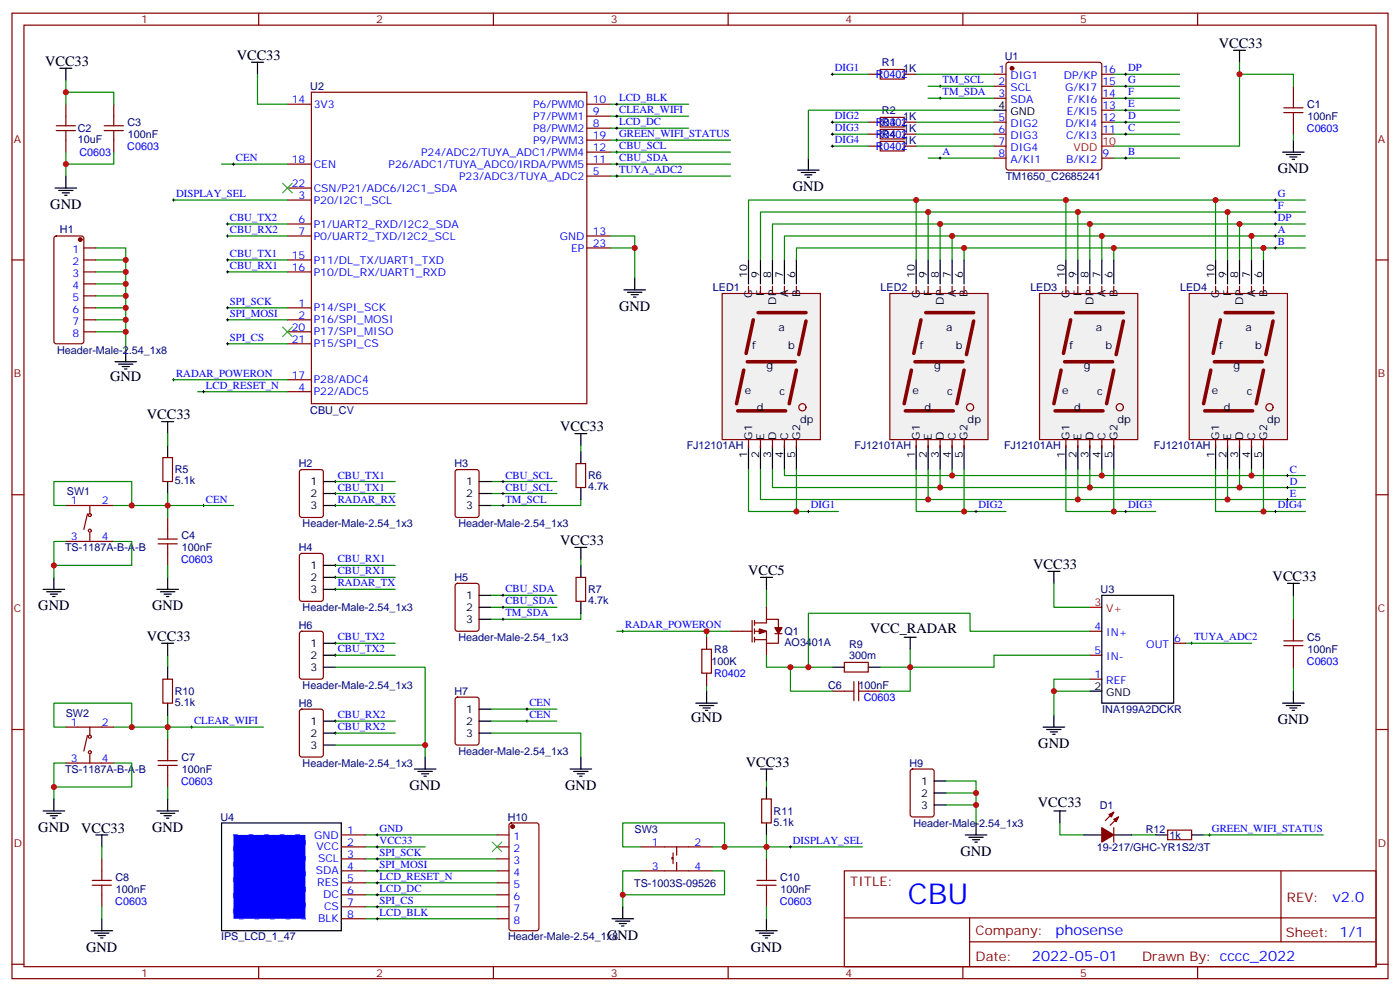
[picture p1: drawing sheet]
<svg xmlns="http://www.w3.org/2000/svg" width="412mm" height="292mm" viewBox="0 0 412 292" stroke-linecap="round" stroke-linejoin="round" font-family="sans-serif">
<defs><g id="words">
<text font-size="8.5" fill="#00f" x="267.4" y="266.3">CBU</text>
<g font-size="4.2">
<text x="69.7" y="17.7">VCC33</text>
<text x="359" y="14.1">VCC33</text>
<text x="13.3" y="19.4">VCC33</text>
<text x="376.4" y="51">GND</text>
<text x="233.5" y="56.3">GND</text>
<text x="14.8" y="61.6">GND</text>
<text x="182.4" y="91.5">GND</text>
<text x="32.5" y="112.2">GND</text>
<text x="43.3" y="123.5">VCC33</text>
<text x="165" y="127">VCC33</text>
<text x="165" y="160.5">VCC33</text>
<text x="304.3" y="167.6">VCC33</text>
<text x="220.4" y="169.4">VCC5</text>
<text x="374.9" y="171.1">VCC33</text>
<text x="11.3" y="179.7">GND</text>
<text x="44.8" y="179.7">GND</text>
<text x="43.3" y="188.8">VCC33</text>
<text x="256.3" y="186.3">VCC_RADAR</text>
<text x="203.6" y="212.7">GND</text>
<text x="376.4" y="213.3">GND</text>
<text x="305.9" y="220.3">GND</text>
<text x="219.7" y="225.8">VCC33</text>
<text x="120.6" y="232.7">GND</text>
<text x="166.5" y="232.7">GND</text>
<text x="305.7" y="237.7">VCC33</text>
<text x="11.3" y="245">GND</text>
<text x="23.9" y="245.2">VCC33</text>
<text x="44.8" y="245">GND</text>
<text x="282.9" y="252.1">GND</text>
<text x="25.4" y="280.3">GND</text>
<text x="178.9" y="276.8">GND</text>
<text x="221.2" y="280.3">GND</text>
</g>
<g font-size="4.2" fill="#00f">
<text x="392.5" y="265.7">v2.0</text>
<text x="310.9" y="275.3">phosense</text>
<text x="304" y="283.1">2022-05-01</text>
</g>
<g font-size="3.9" fill="#800">
<text x="250.5" y="261.1">TITLE:</text>
<text x="379.1" y="265.7">REV:</text>
<text x="287.4" y="275.3">Company:</text>
<text x="378.7" y="275.9">Sheet: 1/1</text>
<text x="287.4" y="282.9">Date:</text>
<text x="336.4" y="283">Drawn By: cccc_2022</text>
</g>
<g font-size="3.2" fill="#800">
<text x="41.6" y="6.9">1</text>
<text x="110.8" y="6.9">2</text>
<text x="179.9" y="6.9">3</text>
<text x="249.1" y="6.9">4</text>
<text x="318.2" y="6.9">5</text>
<text x="4.1" y="42">A</text>
<text x="405.9" y="42">A</text>
<text x="4.1" y="111.1">B</text>
<text x="405.9" y="111.1">B</text>
<text x="4.1" y="180.3">C</text>
<text x="405.9" y="180.3">C</text>
<text x="4.1" y="249.4">D</text>
<text x="405.9" y="249.4">D</text>
<text x="41.6" y="287.7">1</text>
<text x="110.8" y="287.7">2</text>
<text x="179.9" y="287.7">3</text>
<text x="249.1" y="287.7">4</text>
<text x="318.2" y="287.7">5</text>
</g>
<g font-size="3.2" fill="#000080">
<text x="296" y="17.7">U1</text>
<text x="259.8" y="19.5">R1</text>
<text x="266.1" y="21.2">1K</text>
<text x="91.4" y="26.5">U2</text>
<text x="259.8" y="33.6">R2</text>
<text x="266.1" y="35.3">1K</text>
<text x="385" y="31.9">C1</text>
<text x="385.2" y="35.4">100nF</text>
<text x="22.9" y="38.9">C2</text>
<text x="37.5" y="37.2">C3</text>
<text x="37.7" y="40.7">100nF</text>
<text x="259.8" y="37.1">R3</text>
<text x="259.8" y="40.6">R</text>
<text x="266.1" y="38.9">1K</text>
<text x="22.9" y="42.1">10uF</text>
<text x="266.1" y="42.4">1K</text>
<text x="296.2" y="53">TM1650_C2685241</text>
<text x="17.7" y="68.6">H1</text>
<text x="210" y="85.8">LED1</text>
<text x="259.4" y="85.8">LED2</text>
<text x="303.5" y="85.8">LED3</text>
<text x="347.6" y="85.8">LED4</text>
<text x="16.8" y="104.1">Header-Male-2.54_1x8</text>
<text x="91.4" y="121.8">CBU_CV</text>
<text x="88" y="137.7">H2</text>
<text x="133.9" y="137.7">H3</text>
<text x="202.3" y="132.4">FJ12101AH</text>
<text x="251.7" y="132.4">FJ12101AH</text>
<text x="295.8" y="132.4">FJ12101AH</text>
<text x="339.9" y="132.4">FJ12101AH</text>
<text x="51.5" y="142.6">5.1k</text>
<text x="51.5" y="139.4">R5</text>
<text x="173.2" y="141.2">R6</text>
<text x="19.7" y="145.8">SW1</text>
<text x="173.2" y="144.4">4.7k</text>
<text x="89.2" y="155.3">Header-Male-2.54_1x3</text>
<text x="135" y="155.3">Header-Male-2.54_1x3</text>
<text x="53.4" y="158.9">C4</text>
<text x="19.2" y="162.4">TS-1187A-B-A-B</text>
<text x="53.5" y="162.4">100nF</text>
<text x="88" y="162.4">H4</text>
<text x="133.9" y="171.2">H5</text>
<text x="89.1" y="180">Header-Male-2.54_1x3</text>
<text x="173.2" y="177.9">4.7k</text>
<text x="173.2" y="174.7">R7</text>
<text x="324.2" y="174.7">U3</text>
<text x="88" y="185.3">H6</text>
<text x="135" y="188.8">Header-Male-2.54_1x3</text>
<text x="231.1" y="190.2">AO3401A</text>
<text x="231.1" y="187.1">Q1</text>
<text x="250.1" y="190.9">R9</text>
<text x="385" y="188.9">C5</text>
<text x="209.6" y="195.9">100K</text>
<text x="210.4" y="192.4">R8</text>
<text x="250.1" y="194">300m</text>
<text x="385.2" y="192.4">100nF</text>
<text x="89.1" y="202.9">Header-Male-2.54_1x3</text>
<text x="243.9" y="202.9">C6</text>
<text x="252.9" y="202.9">100nF</text>
<text x="51.5" y="207.8">5.1k</text>
<text x="51.5" y="204.7">R10</text>
<text x="88" y="208.2">H8</text>
<text x="133.9" y="204.7">H7</text>
<text x="324.7" y="210">INA199A2DCKR</text>
<text x="19.4" y="211">SW2</text>
<text x="19.2" y="227.6">TS-1187A-B-A-B</text>
<text x="53.4" y="224.1">C7</text>
<text x="53.5" y="227.7">100nF</text>
<text x="89.1" y="225.9">Header-Male-2.54_1x3</text>
<text x="135" y="222.3">Header-Male-2.54_1x3</text>
<text x="267.9" y="225.9">H9</text>
<text x="227.9" y="239.9">R11</text>
<text x="324" y="238.2">D1</text>
<text x="64.9" y="241.8">U4</text>
<text x="149.6" y="241.7">H10</text>
<text x="186.9" y="245.3">SW3</text>
<text x="227.9" y="243.1">5.1k</text>
<text x="269.1" y="243.5">Header-Male-2.54_1x3</text>
<text x="337.5" y="245.3">R12</text>
<text x="323" y="250.6">19-217/GHC-YR1S2/3T</text>
<text x="344.5" y="247">1k</text>
<text x="34" y="259.4">C8</text>
<text x="34.1" y="262.9">100nF</text>
<text x="186.8" y="261.1">TS-1003S-09526</text>
<text x="229.8" y="259.4">C10</text>
<text x="229.9" y="262.9">100nF</text>
<text x="65.1" y="277">IPS_LCD_1_47</text>
<text x="149.6" y="277">Header-Male-2.54_1x8</text>
</g>
<g font-size="3.2" fill="#00f">
<text x="245.9" y="21">DIG1</text>
<text x="258" y="23">R0402</text>
<text x="294.1" y="21.5">1</text>
<text x="297.6" y="23.3">DIG1</text>
<text x="313.3" y="23.3">DP/KP</text>
<text x="324.7" y="21.5">16</text>
<text x="332.3" y="21">DP</text>
<text x="182.4" y="29.8">LCD_BLK</text>
<text x="277.6" y="24.5">TM_SCL</text>
<text x="277.6" y="28">TM_SDA</text>
<text x="294.1" y="25">2</text>
<text x="294.1" y="28.6">3</text>
<text x="297.6" y="26.8">SCL</text>
<text x="313.8" y="26.8">G/KI7</text>
<text x="324.7" y="28.6">14</text>
<text x="324.7" y="25">15</text>
<text x="332.3" y="24.5">G</text>
<text x="332.3" y="28">F</text>
<text x="85.9" y="30.3">14</text>
<text x="92.4" y="31.8">3V3</text>
<text x="157" y="35.3">P7/PWM1</text>
<text x="157" y="31.8">P6/PWM0</text>
<text x="174.6" y="33.9">9</text>
<text x="174.6" y="30.3">10</text>
<text x="182.4" y="33.3">CLEAR_WIFI</text>
<text x="245.9" y="35.1">DIG2</text>
<text x="294.1" y="35.6">5</text>
<text x="297.6" y="30.3">SDA</text>
<text x="314.3" y="33.9">E/KI5</text>
<text x="314.4" y="30.3">F/KI6</text>
<text x="324.7" y="35.6">12</text>
<text x="324.7" y="32.1">13</text>
<text x="332.3" y="31.6">E</text>
<text x="332.3" y="35.1">D</text>
<text x="157" y="38.8">P8/PWM2</text>
<text x="174.6" y="37.4">8</text>
<text x="174.6" y="40.9">19</text>
<text x="182.4" y="40.4">GREEN_WIFI_STATUS</text>
<text x="182.4" y="36.9">LCD_DC</text>
<text x="245.9" y="38.6">DIG3</text>
<text x="258" y="37.2">R0402</text>
<text x="258" y="40.7">R0402</text>
<text x="294.1" y="39.2">6</text>
<text x="297.6" y="37.4">DIG2</text>
<text x="297.6" y="40.9">DIG3</text>
<text x="313.8" y="37.4">D/KI4</text>
<text x="314" y="40.9">C/KI3</text>
<text x="324.7" y="39.2">11</text>
<text x="332.3" y="38.6">C</text>
<text x="385" y="38.9">C0603</text>
<text x="23.4" y="45.9">C0603</text>
<text x="37.5" y="44.2">C0603</text>
<text x="69.5" y="47.4">CEN</text>
<text x="85.9" y="48">18</text>
<text x="124" y="45.9">P24/ADC2/TUYA_ADC1/PWM4</text>
<text x="157" y="42.3">P9/PWM3</text>
<text x="174.6" y="48">11</text>
<text x="174.6" y="44.5">12</text>
<text x="182.4" y="43.9">CBU_SCL</text>
<text x="182.4" y="47.4">CBU_SDA</text>
<text x="245.9" y="42.2">DIG4</text>
<text x="258" y="44.2">R0402</text>
<text x="277.6" y="45.7">A</text>
<text x="294.1" y="42.7">7</text>
<text x="294.1" y="46.2">8</text>
<text x="297.6" y="44.5">DIG4</text>
<text x="297.6" y="48">A/KI1</text>
<text x="314.1" y="48">B/KI2</text>
<text x="324.7" y="46.2">9</text>
<text x="332.3" y="45.7">B</text>
<text x="92.4" y="49.4">CEN</text>
<text x="114.4" y="49.4">P26/ADC1/TUYA_ADC0/IRDA/PWM5</text>
<text x="135.2" y="52.9">P23/ADC3/TUYA_ADC2</text>
<text x="174.6" y="51.5">5</text>
<text x="182.4" y="51">TUYA_ADC2</text>
<text x="51.9" y="58">DISPLAY_SEL</text>
<text x="85.9" y="55">22</text>
<text x="87.9" y="58.6">3</text>
<text x="92.4" y="60">P20/I2C1_SCL</text>
<text x="92.4" y="56.4">CSN/P21/ADC6/I2C1_SDA</text>
<text x="376.4" y="58">G</text>
<text x="67.7" y="65.1">CBU_TX2</text>
<text x="87.9" y="65.6">6</text>
<text x="376.4" y="61.6">F</text>
<text x="376.4" y="65.1">DP</text>
<text x="67.7" y="68.6">CBU_RX2</text>
<text x="87.9" y="69.1">7</text>
<text x="92.4" y="67">P1/UART2_RXD/I2C2_SDA</text>
<text x="92.4" y="70.6">P0/UART2_TXD/I2C2_SCL</text>
<text x="164.9" y="70.6">GND</text>
<text x="174.6" y="69.1">13</text>
<text x="376.4" y="68.6">A</text>
<text x="21.4" y="74.4">1</text>
<text x="21.4" y="78">2</text>
<text x="67.7" y="75.7">CBU_TX1</text>
<text x="85.9" y="76.2">15</text>
<text x="92.4" y="77.6">P11/DL_TX/UART1_TXD</text>
<text x="168.2" y="74.1">EP</text>
<text x="174.6" y="72.7">23</text>
<text x="376.4" y="72.1">B</text>
<text x="21.4" y="81.5">3</text>
<text x="67.7" y="79.2">CBU_RX1</text>
<text x="85.9" y="79.7">16</text>
<text x="92.4" y="81.1">P10/DL_RX/UART1_RXD</text>
<text x="21.4" y="85">4</text>
<text x="21.4" y="88.5">5</text>
<text x="67.7" y="89.8">SPI_SCK</text>
<text x="21.4" y="92.1">6</text>
<text x="21.4" y="95.6">7</text>
<text x="67.7" y="93.3">SPI_MOSI</text>
<text x="87.9" y="90.3">1</text>
<text x="87.9" y="93.8">2</text>
<text x="92.4" y="91.7">P14/SPI_SCK</text>
<text x="92.4" y="95.2">P16/SPI_MOSI</text>
<text x="21.4" y="99.1">8</text>
<text x="67.7" y="100.4">SPI_CS</text>
<text x="85.9" y="97.4">20</text>
<text x="85.9" y="100.9">21</text>
<text x="92.4" y="98.8">P17/SPI_MISO</text>
<text x="92.4" y="102.3">P15/SPI_CS</text>
<text x="51.9" y="110.9">RADAR_POWERON</text>
<text x="85.9" y="111.5">17</text>
<text x="92.4" y="112.9">P28/ADC4</text>
<text x="60.7" y="114.5">LCD_RESET_N</text>
<text x="87.9" y="115">4</text>
<text x="92.4" y="116.4">P22/ADC5</text>
<text x="99.5" y="140.9">CBU_TX1</text>
<text x="148.9" y="140.9">CBU_SCL</text>
<text x="379.9" y="139.2">C</text>
<text x="379.9" y="142.7">D</text>
<text x="20.9" y="148.5">1</text>
<text x="30" y="148.5">2</text>
<text x="60.7" y="148">CEN</text>
<text x="99.5" y="144.5">CBU_TX1</text>
<text x="99.5" y="148">RADAR_RX</text>
<text x="148.9" y="144.5">CBU_SCL</text>
<text x="148.9" y="148">TM_SCL</text>
<text x="238.8" y="149.8">DIG1</text>
<text x="288.2" y="149.8">DIG2</text>
<text x="332.3" y="149.8">DIG3</text>
<text x="376.4" y="149.8">DIG4</text>
<text x="379.9" y="146.2">E</text>
<text x="20.9" y="159.1">3</text>
<text x="30" y="159.1">4</text>
<text x="53.4" y="165.9">C0603</text>
<text x="99.5" y="165.6">CBU_RX1</text>
<text x="99.5" y="169.2">CBU_RX1</text>
<text x="99.5" y="172.7">RADAR_TX</text>
<text x="148.9" y="174.4">CBU_SDA</text>
<text x="148.9" y="178">CBU_SDA</text>
<text x="148.9" y="181.5">TM_SDA</text>
<text x="184.1" y="185">RADAR_POWERON</text>
<text x="322.4" y="185.6">4</text>
<text x="99.5" y="188.6">CBU_TX2</text>
<text x="325.9" y="187.3">IN+</text>
<text x="337.6" y="190.9">OUT</text>
<text x="345.9" y="189.1">6</text>
<text x="351.7" y="188.6">TUYA_ADC2</text>
<text x="99.5" y="192.1">CBU_TX2</text>
<text x="322.4" y="192.6">5</text>
<text x="325.9" y="194.4">IN-</text>
<text x="385" y="195.9">C0603</text>
<text x="210.3" y="199.4">R0402</text>
<text x="322.4" y="199.7">1</text>
<text x="325.9" y="201.4">REF</text>
<text x="155.9" y="208">CEN</text>
<text x="254.4" y="206.5">C0603</text>
<text x="20.9" y="213.8">1</text>
<text x="30" y="213.8">2</text>
<text x="57.1" y="213.3">CLEAR_WIFI</text>
<text x="99.5" y="211.5">CBU_RX2</text>
<text x="99.5" y="215">CBU_RX2</text>
<text x="155.9" y="211.5">CEN</text>
<text x="20.9" y="224.4">3</text>
<text x="30" y="224.4">4</text>
<text x="53.4" y="231.2">C0603</text>
<text x="102.3" y="245.5">1</text>
<text x="111.8" y="245">GND</text>
<text x="357" y="245">GREEN_WIFI_STATUS</text>
<text x="92.6" y="246.9">GND</text>
<text x="93.2" y="250.5">VCC</text>
<text x="102.3" y="249.1">2</text>
<text x="111.8" y="248.5">VCC33</text>
<text x="151.2" y="247.3">1</text>
<text x="151.2" y="250.8">2</text>
<text x="192" y="249.1">1</text>
<text x="204.6" y="249.1">2</text>
<text x="233.5" y="248.5">DISPLAY_SEL</text>
<text x="93.1" y="257.5">SDA</text>
<text x="93.7" y="254">SCL</text>
<text x="102.3" y="252.6">3</text>
<text x="102.3" y="256.1">4</text>
<text x="111.8" y="252.1">SPI_SCK</text>
<text x="111.8" y="255.6">SPI_MOSI</text>
<text x="151.2" y="254.4">3</text>
<text x="151.2" y="257.9">4</text>
<text x="192" y="256.1">3</text>
<text x="204.6" y="256.1">4</text>
<text x="93.5" y="261.1">RES</text>
<text x="102.3" y="259.6">5</text>
<text x="102.3" y="263.2">6</text>
<text x="111.8" y="259.1">LCD_RESET_N</text>
<text x="111.8" y="262.6">LCD_DC</text>
<text x="151.2" y="261.4">5</text>
<text x="34" y="266.5">C0603</text>
<text x="95.2" y="264.6">DC</text>
<text x="95.5" y="268.1">CS</text>
<text x="102.3" y="266.7">7</text>
<text x="111.8" y="266.2">SPI_CS</text>
<text x="111.8" y="269.7">LCD_BLK</text>
<text x="151.2" y="264.9">6</text>
<text x="151.2" y="268.5">7</text>
<text x="229.7" y="266.5">C0603</text>
<text x="93.7" y="271.6">BLK</text>
<text x="102.3" y="270.2">8</text>
<text x="151.2" y="272">8</text>
</g>
<g font-size="3.2">
<text x="294.1" y="32.1">4</text>
<text x="297.6" y="33.9">GND</text>
<text x="220.1" y="81.8" transform="rotate(-90 220.1 81.8)">10</text>
<text x="223.7" y="81.8" transform="rotate(-90 223.7 81.8)">9</text>
<text x="227.2" y="81.8" transform="rotate(-90 227.2 81.8)">8</text>
<text x="230.7" y="81.8" transform="rotate(-90 230.7 81.8)">7</text>
<text x="234.2" y="81.8" transform="rotate(-90 234.2 81.8)">6</text>
<text x="269.5" y="81.8" transform="rotate(-90 269.5 81.8)">10</text>
<text x="273" y="81.8" transform="rotate(-90 273 81.8)">9</text>
<text x="276.6" y="81.8" transform="rotate(-90 276.6 81.8)">8</text>
<text x="280.1" y="81.8" transform="rotate(-90 280.1 81.8)">7</text>
<text x="283.6" y="81.8" transform="rotate(-90 283.6 81.8)">6</text>
<text x="313.6" y="81.8" transform="rotate(-90 313.6 81.8)">10</text>
<text x="317.1" y="81.8" transform="rotate(-90 317.1 81.8)">9</text>
<text x="320.7" y="81.8" transform="rotate(-90 320.7 81.8)">8</text>
<text x="324.2" y="81.8" transform="rotate(-90 324.2 81.8)">7</text>
<text x="327.7" y="81.8" transform="rotate(-90 327.7 81.8)">6</text>
<text x="357.7" y="81.8" transform="rotate(-90 357.7 81.8)">10</text>
<text x="361.2" y="81.8" transform="rotate(-90 361.2 81.8)">9</text>
<text x="364.8" y="81.8" transform="rotate(-90 364.8 81.8)">8</text>
<text x="368.3" y="81.8" transform="rotate(-90 368.3 81.8)">7</text>
<text x="371.8" y="81.8" transform="rotate(-90 371.8 81.8)">6</text>
<text x="221.5" y="87.8" transform="rotate(-90 221.5 87.8)">G</text>
<text x="225.1" y="87.2" transform="rotate(-90 225.1 87.2)">F</text>
<text x="228.6" y="89.7" transform="rotate(-90 228.6 89.7)">DP</text>
<text x="232.1" y="87.5" transform="rotate(-90 232.1 87.5)">A</text>
<text x="235.7" y="87.5" transform="rotate(-90 235.7 87.5)">B</text>
<text x="270.9" y="87.8" transform="rotate(-90 270.9 87.8)">G</text>
<text x="274.5" y="87.2" transform="rotate(-90 274.5 87.2)">F</text>
<text x="278" y="89.7" transform="rotate(-90 278 89.7)">DP</text>
<text x="281.5" y="87.5" transform="rotate(-90 281.5 87.5)">A</text>
<text x="285" y="87.5" transform="rotate(-90 285 87.5)">B</text>
<text x="315" y="87.8" transform="rotate(-90 315 87.8)">G</text>
<text x="318.6" y="87.2" transform="rotate(-90 318.6 87.2)">F</text>
<text x="322.1" y="89.7" transform="rotate(-90 322.1 89.7)">DP</text>
<text x="325.6" y="87.5" transform="rotate(-90 325.6 87.5)">A</text>
<text x="329.1" y="87.5" transform="rotate(-90 329.1 87.5)">B</text>
<text x="359.1" y="87.8" transform="rotate(-90 359.1 87.8)">G</text>
<text x="362.7" y="87.2" transform="rotate(-90 362.7 87.2)">F</text>
<text x="366.2" y="89.7" transform="rotate(-90 366.2 89.7)">DP</text>
<text x="369.7" y="87.5" transform="rotate(-90 369.7 87.5)">A</text>
<text x="373.2" y="87.5" transform="rotate(-90 373.2 87.5)">B</text>
<text x="229.3" y="97.4">a</text>
<text x="278.7" y="97.4">a</text>
<text x="322.8" y="97.4">a</text>
<text x="366.9" y="97.4">a</text>
<text x="221.5" y="102.7">f</text>
<text x="232.1" y="102.7">b</text>
<text x="270.9" y="102.7">f</text>
<text x="281.5" y="102.7">b</text>
<text x="315" y="102.7">f</text>
<text x="325.6" y="102.7">b</text>
<text x="359.1" y="102.7">f</text>
<text x="369.7" y="102.7">b</text>
<text x="225.8" y="108.7">g</text>
<text x="275.2" y="108.7">g</text>
<text x="319.3" y="108.7">g</text>
<text x="363.4" y="108.7">g</text>
<text x="219.4" y="116.1">e</text>
<text x="229.7" y="116.4">c</text>
<text x="268.8" y="116.1">e</text>
<text x="279" y="116.4">c</text>
<text x="312.9" y="116.1">e</text>
<text x="323.1" y="116.4">c</text>
<text x="357" y="116.1">e</text>
<text x="367.2" y="116.4">c</text>
<text x="223" y="121">d</text>
<text x="235.7" y="124.5">dp</text>
<text x="272.3" y="121">d</text>
<text x="285" y="124.5">dp</text>
<text x="316.4" y="121">d</text>
<text x="329.1" y="124.5">dp</text>
<text x="360.5" y="121">d</text>
<text x="373.2" y="124.5">dp</text>
<text x="221.5" y="129.5" transform="rotate(-90 221.5 129.5)">G1</text>
<text x="225.1" y="129.5" transform="rotate(-90 225.1 129.5)">E</text>
<text x="228.6" y="129.5" transform="rotate(-90 228.6 129.5)">D</text>
<text x="232.1" y="129.5" transform="rotate(-90 232.1 129.5)">C</text>
<text x="235.7" y="129.5" transform="rotate(-90 235.7 129.5)">G2</text>
<text x="270.9" y="129.5" transform="rotate(-90 270.9 129.5)">G1</text>
<text x="274.5" y="129.5" transform="rotate(-90 274.5 129.5)">E</text>
<text x="278" y="129.5" transform="rotate(-90 278 129.5)">D</text>
<text x="281.5" y="129.5" transform="rotate(-90 281.5 129.5)">C</text>
<text x="285" y="129.5" transform="rotate(-90 285 129.5)">G2</text>
<text x="315" y="129.5" transform="rotate(-90 315 129.5)">G1</text>
<text x="318.6" y="129.5" transform="rotate(-90 318.6 129.5)">E</text>
<text x="322.1" y="129.5" transform="rotate(-90 322.1 129.5)">D</text>
<text x="325.6" y="129.5" transform="rotate(-90 325.6 129.5)">C</text>
<text x="329.1" y="129.5" transform="rotate(-90 329.1 129.5)">G2</text>
<text x="359.1" y="129.5" transform="rotate(-90 359.1 129.5)">G1</text>
<text x="362.7" y="129.5" transform="rotate(-90 362.7 129.5)">E</text>
<text x="366.2" y="129.5" transform="rotate(-90 366.2 129.5)">D</text>
<text x="369.7" y="129.5" transform="rotate(-90 369.7 129.5)">C</text>
<text x="373.2" y="129.5" transform="rotate(-90 373.2 129.5)">G2</text>
<text x="220.1" y="135" transform="rotate(-90 220.1 135)">1</text>
<text x="223.7" y="135" transform="rotate(-90 223.7 135)">2</text>
<text x="227.2" y="135" transform="rotate(-90 227.2 135)">3</text>
<text x="230.7" y="135" transform="rotate(-90 230.7 135)">4</text>
<text x="234.2" y="135" transform="rotate(-90 234.2 135)">5</text>
<text x="269.5" y="135" transform="rotate(-90 269.5 135)">1</text>
<text x="273" y="135" transform="rotate(-90 273 135)">2</text>
<text x="276.6" y="135" transform="rotate(-90 276.6 135)">3</text>
<text x="280.1" y="135" transform="rotate(-90 280.1 135)">4</text>
<text x="283.6" y="135" transform="rotate(-90 283.6 135)">5</text>
<text x="313.6" y="135" transform="rotate(-90 313.6 135)">1</text>
<text x="317.1" y="135" transform="rotate(-90 317.1 135)">2</text>
<text x="320.7" y="135" transform="rotate(-90 320.7 135)">3</text>
<text x="324.2" y="135" transform="rotate(-90 324.2 135)">4</text>
<text x="327.7" y="135" transform="rotate(-90 327.7 135)">5</text>
<text x="357.7" y="135" transform="rotate(-90 357.7 135)">1</text>
<text x="361.2" y="135" transform="rotate(-90 361.2 135)">2</text>
<text x="364.8" y="135" transform="rotate(-90 364.8 135)">3</text>
<text x="368.3" y="135" transform="rotate(-90 368.3 135)">4</text>
<text x="371.8" y="135" transform="rotate(-90 371.8 135)">5</text>
<text x="91.5" y="142.9">1</text>
<text x="137.3" y="142.9">1</text>
<text x="91.5" y="149.9">3</text>
<text x="91.5" y="146.4">2</text>
<text x="137.3" y="149.9">3</text>
<text x="137.3" y="146.4">2</text>
<text x="91.5" y="167.6">1</text>
<text x="91.5" y="171.1">2</text>
<text x="91.5" y="174.6">3</text>
<text x="137.3" y="176.4">1</text>
<text x="137.3" y="179.9">2</text>
<text x="137.3" y="183.4">3</text>
<text x="91.5" y="190.5">1</text>
<text x="91.5" y="197.6">3</text>
<text x="91.5" y="194">2</text>
<text x="322.4" y="203.2">2</text>
<text x="137.3" y="209.9">1</text>
<text x="325.9" y="205">GND</text>
<text x="91.5" y="213.4">1</text>
<text x="137.3" y="213.4">2</text>
<text x="91.5" y="220.5">3</text>
<text x="91.5" y="217">2</text>
<text x="137.3" y="217">3</text>
<text x="271.4" y="231.1">1</text>
<text x="271.4" y="238.1">3</text>
<text x="271.4" y="234.6">2</text>
</g>
<g font-size="3.2" fill="#f00">
<text x="316.2" y="44.5">VDD</text>
<text x="324.7" y="42.7">10</text>
<text x="322.4" y="178.5">3</text>
<text x="325.9" y="180.3">V+</text>
</g>
</g></defs>
<g fill="none" stroke="#870000" stroke-width=".35">
<path d="M3.5 3.9h405.4v284.3h-405.4zM7.1 7.4h398.2v277.3h-398.2zM76.2 3.9v3.5M145.3 3.9v3.5M214.5 3.9v3.5M283.6 3.9v3.5M296.6 18.6l.4-.3h26.8l.5 .3 .3 .5v30.3l-.3 .5-.5 .2h-26.8l-.5-.2-.2-.5v-30.3zM352.8 3.9v3.5M16.6 38.5h5.6M16.6 37h5.6M19.4 30.7v6.3M19.4 38.5v6.3"/>
<path d="M30.7 38.5h5.6M30.7 37h5.6M33.5 30.7v6.3M33.5 38.5v6.3M84.7 30.7h7M91.7 27.2h81.2v91.7h-81.2zM172.9 37.7h7M172.9 34.2h7M172.9 30.7h7M255.8 21.9h3.5M255.8 36h3.5M255.8 39.5h3.5"/>
<path d="M259.3 20.5h7v2.8h-7zM259.3 34.6h7v2.8h-7zM259.3 38.1h7v2.8h-7zM266.3 21.9h3.6M266.3 36h3.6M266.3 39.5h3.6M292.8 21.9h3.5M292.8 25.4h3.5M292.8 28.9h3.5M292.8 36h3.5M292.8 39.5h3.5M324.6 21.9h3.5"/>
<path d="M324.6 25.4h3.5M324.6 28.9h3.5M324.6 36h3.5M324.6 39.5h3.5M324.6 32.5h3.5M84.7 58.9h7M84.7 48.3h7M84.7 55.4h7M172.9 51.9h7M172.9 48.3h7M172.9 44.8h7M172.9 41.3h7"/>
<path d="M255.8 43h3.5M259.3 41.6h7v2.9h-7zM266.3 43h3.6M292.8 43h3.5M292.8 46.6h3.5M324.6 46.6h3.5M3.5 76.6h3.6M84.7 76.6h7M84.7 66h7M84.7 69.5h7M172.9 69.5h7M172.9 73h7"/>
<path d="M405.3 76.6h3.6M84.7 90.7h7M84.7 94.2h7M84.7 80.1h7M84.7 97.7h7M84.7 115.4h7M84.7 111.8h7M84.7 101.2h7M48 134.8h2.8v7h-2.8zM88.4 138.5l.5-.2h5.6l.7 .4v13l-.4 .6-5.9 .1-.7-.5v-12.9zM134.3 138.5l.5-.2h5.6l.7 .4v13l-.5 .6-5.8 .1-.7-.5v-12.9zM3.5 145.7h3.6"/>
<path d="M19.4 159.5h14.1M19.4 148.9h14.1M25.8 151.3l-1.1 4.6M26.5 148.9v2.4M26.5 157v2.5M46.6 158.8h5.6M49.4 152.4v6.4M405.3 145.7h3.6M46.6 160.2h5.6M49.4 160.2v6.3M88.4 163.2l.5-.2h5.6l.7 .4v13l-.4 .6-5.9 .1-.7-.5v-12.9zM134.3 172l.5-.2h5.6l.7 .4v13l-.5 .7h-5.8l-.7-.4v-13z"/>
<path d="M225.8 178.9v3.5M88.4 186.1l.5-.2h5.6l.7 .4v13l-.4 .7h-5.9l-.7-.4v-13zM206.7 191.2h2.8v7.1h-2.8zM208.1 187.7v3.5M208.1 198.3v3.5M215.2 185.9h6.3M221.5 182.7v6.4M222.2 183.4h3.6v-1h3.5v2.5M222.2 185.9h3.6v3.5M222.2 188.4h3.6M222.2 182.7v1.5M222.2 185.2v1.4"/>
<path d="M222.2 187.7v1.4M225.8 189.4v3.6M228.2 186.6h2.2M229.3 186.6v2.8h-3.5M3.5 214.8h3.6M19.4 214.1h14.1M25.8 216.6l-1.1 4.6M26.5 214.1v2.5M48 200h2.8v7.1h-2.8zM49.4 217.7v6.3M88.4 209.1l.5-.3h5.6l.7 .5v12.9l-.4 .7-5.9 .1-.7-.5v-13zM134.3 205.5l.5-.2h5.6l.7 .4v13l-.5 .7h-5.8l-.7-.4v-13z"/>
<path d="M405.3 214.8h3.6M19.4 224.7h14.1M26.5 222.2v2.5M46.6 225.4h5.6M46.6 224h5.6M49.4 225.4v6.4M224.4 235.3h2.8v7.1h-2.8zM268.3 226.7l.5-.2h5.7l.6 .4 .1 13-.5 .6-5.9 .1-.6-.5-.1-12.9zM328.1 239.2l-2.5 2.5M188.7 249.4h21.2M188.7 256.5h21.2M198.3 252.6h-.4v.3h.4"/>
<path d="M198.3 251.2v3.2M199.3 249.4v2.5M199.3 254v2.5M223 259.3h5.6M225.8 252.9v6.4M248.7 256.5h156.6v28.2h-156.6zM328.1 243.8v4.2M329.5 240.6l-2.5 2.5M344 244.5h7v2.8h-7zM377.3 256.5v20.9M223 260.7h5.6M225.8 260.7v6.4"/>
<path d="M248.7 270.3h156.5M285.6 277.4h119.6M285.6 270.3v14.1M3.5 284h3.6M76.2 284.7v3.5M145.3 284.7v3.5M214.5 284.7v3.5M283.6 284.7v3.5M352.8 284.7v3.5M405.3 284h3.6"/>
<circle cx="26.5" cy="156.3" r=".44"/>
<circle cx="26.5" cy="151.7" r=".44"/>
<circle cx="26.5" cy="217" r=".44"/>
<circle cx="26.5" cy="221.5" r=".44"/>
</g>
<g fill="none" stroke="#000" stroke-width=".35">
<path d="M74.1 18.3h3.5M75.8 18.3v3.6M17.6 20.1h3.6M19.4 20.1v3.5M292.8 32.5h3.5M16.2 55.4h6.4M17.3 56.1h4.2M18.3 56.8h2.2M19 57.5h.8M19.4 51.9v3.5M234.9 50.1h6.4M236 50.8h4.2"/>
<path d="M237.1 51.5h2.1M237.8 52.2h.7M238.1 46.6v3.5M183.8 85.4h6.3M184.9 86.1h4.2M185.9 86.8h2.1M186.6 87.5h.7M187 81.8v3.6M33.9 106.5h6.3M34.9 107.2h4.3M36 108h2.1M36.7 108.7h.7"/>
<path d="M37 103v3.5M47.6 124.2h3.6M49.4 124.2v3.5M49.4 131.2v3.6M49.4 141.8v3.5M95.2 148.9h3.6M95.2 141.8h3.6M95.2 145.3h3.6M141.1 148.9h3.5M141.1 141.8h3.5M141.1 145.3h3.5M12.7 173.6h6.3"/>
<path d="M13.8 174.3h4.2M14.8 175h2.1M15.5 175.7h.7M15.9 170v3.6M46.2 173.6h6.4M47.3 174.3h4.2M48.3 175h2.1M49 175.7h.7M49.4 170v3.6M95.2 173.6h3.6M95.2 166.5h3.6M95.2 170h3.6"/>
<path d="M141.1 175.3h3.5M141.1 178.9h3.5M224 170h3.5M225.8 170v3.6M47.6 189.4h3.6M49.4 189.4v3.6M49.4 196.5v3.5M95.2 196.5h3.6M95.2 189.4h3.6M95.2 193h3.6M141.1 182.4h3.5M266.3 187.7h3.6"/>
<path d="M268.1 187.7v3.5M49.4 207.1v3.5M95.2 219.4h3.6M95.2 212.4h3.6M95.2 215.9h3.6M141.1 212.4h3.5M141.1 215.9h3.5M141.1 208.8h3.5M205 207.1h6.3M206 207.8h4.3M207.1 208.5h2.1M207.8 209.2h.7"/>
<path d="M208.1 203.6v3.5M12.7 238.8h6.3M13.8 239.5h4.2M15.9 235.3v3.5M46.2 238.8h6.4M47.3 239.5h4.2M49.4 235.3v3.5M122.1 226.5h6.3M123.1 227.2h4.3M124.2 227.9h2.1M124.9 228.6h.7M125.2 223v3.5"/>
<path d="M167.9 226.5h6.4M169 227.2h4.2M170 227.9h2.2M170.7 228.6h.7M171.1 223v3.5M224 226.5h3.5M225.8 226.5v3.5M225.8 231.8v3.5M275.2 237.1h3.5M275.2 230h3.5M275.2 233.5h3.5M310.4 238.8h3.6"/>
<path d="M312.2 238.8v3.6M14.8 240.2h2.1M15.5 240.9h.7M48.3 240.2h2.1M49 240.9h.7M225.8 242.4v3.5M284.3 245.9h6.4M285.4 246.6h4.2M286.5 247.3h2.1M287.2 248h.7M287.5 242.4v3.5M319.3 245.9h5.3"/>
<path d="M328.1 245.9h5.3M340.4 245.9h3.6M351 245.9h3.5M180.3 270.6h6.3M181.3 271.3h4.3M182.4 272h2.1M183.1 272.7h.7M183.4 267.1v3.5M222.6 274.1h6.4M223.7 274.8h4.2M224.7 275.5h2.1M225.4 276.2h.7"/>
<path d="M225.8 270.6v3.5"/>
</g>
<g fill="#870000" stroke="#870000" stroke-width=".35">
<path d="M324.6 243.8l3.5 2.1-3.5 2.1z"/>
<path d="M328.1 241.3l1.4-.7-.7 1.4z"/>
<path d="M326.7 239.9l1.4-.7-.7 1.4z"/>
<path d="M223.7 185.2l2.1 .7-2.1 .7z"/>
<path d="M228.2 184.9h2.2l-1.1 1.7z"/>
<circle cx="298.1" cy="20.1" r=".53"/>
</g>
<path d="M324.6 43h3.5" fill="none" stroke="#f00" stroke-width=".35"/>
<g fill="none" stroke="#008700" stroke-width=".35">
<path d="M19.4 27.2h14.1v3.5M19.4 23.6v7.1M75.8 21.9v8.8h8.9M179.9 34.2h22.9M245.2 21.9h10.6M245.2 36h10.6M245.2 39.5h10.6M269.9 21.9h22.9M269.9 36h22.9M269.9 39.5h22.9M273.4 25.4h19.4M273.4 28.9h19.4"/>
<path d="M292.8 32.5h-54.7v14.1M19.4 44.8v7.1M33.5 44.8v3.5h-14.1M51.2 58.9h33.5M65.3 48.3h19.4M179.9 48.3h35.3M179.9 41.3h35.3M179.9 44.8h35.3M245.2 43h10.6M269.9 43h22.9M273.4 46.6h19.4M28.2 73h8.8v30"/>
<path d="M28.2 76.6h8.8M67 76.6h17.7M67 69.5h17.7M67 66h17.7M179.9 69.5h7.1v12.3M179.9 73h7.1M28.2 80.1h8.8M28.2 83.6h8.8M28.2 87.1h8.8M28.2 90.7h8.8M28.2 94.2h8.8M28.2 97.7h8.8"/>
<path d="M67 80.1h17.7M51.2 111.8h33.5M49.4 127.7v3.5M19.4 159.5h-3.5v10.5M33.5 148.9h35.3M49.4 145.3v7.1M98.8 148.9h17.6M98.8 141.8h17.6M98.8 145.3h17.6M144.6 141.8h19.4M144.6 145.3h19.4M171.1 147.1v1.8h-26.5"/>
<path d="M49.4 166.5v3.5M98.8 166.5h17.6M98.8 170h17.6M98.8 173.6h17.6M144.6 175.3h19.4M144.6 178.9h19.4M225.8 173.6v5.3M49.4 193v3.5M98.8 196.5h26.4v26.5M98.8 189.4h17.6M98.8 193h17.6M171.1 180.6v1.8h-26.5"/>
<path d="M181.7 185.9h33.5M208.1 185.9v1.8M33.5 214.1h44.1M49.4 210.6v7.1M98.8 212.4h17.6M98.8 215.9h17.6M98.8 219.4h26.4M144.6 215.9h26.5v7.1M144.6 212.4h19.4M144.6 208.8h19.4M208.1 201.8v1.8M19.4 224.7h-3.5v10.6"/>
<path d="M49.4 231.8v3.5M225.8 230v1.8M278.7 230h8.8v12.4M278.7 237.1h8.8M278.7 233.5h8.8M107.6 245.9h38.8M107.6 249.4h17.6M107.6 252.9h38.8M107.6 256.5h38.8M107.6 260h38.8M188.7 256.5h-5.3v10.6M209.9 249.4h44.1"/>
<path d="M225.8 245.9v7M312.2 242.4v3.5h7.1M333.4 245.9h7M354.5 245.9h35.3M107.6 263.5h38.8M107.6 267.1h38.8M107.6 270.6h38.8M225.8 267.1v3.5"/>
</g>
<g fill="none" stroke="#000" stroke-width=".29">
<path d="M181.3 34.2h.7M181.7 33.9v.7M244.8 21.9h.7M244.8 36h.7M244.8 39.5h.7M245.2 21.5v.7M245.2 35.6v.7M245.2 39.2v.7M276.6 25.4h.7M276.6 28.9h.7M276.9 25v.8M276.9 28.6v.7"/>
<path d="M50.8 58.9h.7M51.2 58.6v.7M68.4 48.3h.7M68.8 48v.7M181.3 48.3h.7M181.3 41.3h.7M181.3 44.8h.7M181.7 40.9v.7M181.7 44.5v.7M181.7 48v.7M244.8 43h.7M245.2 42.7v.7"/>
<path d="M66.7 76.6h.7M66.7 69.5h.7M66.7 66h.7M67 65.6v.7M67 69.1v.8M67 76.2v.7M67 79.7v.7M66.7 80.1h.7M50.8 111.8h.7M51.2 111.5v.7M59.6 148.9h.7M60 148.5v.7"/>
<path d="M98.4 148.9h.7M98.4 141.8h.7M98.4 145.3h.7M98.8 141.5v.7M98.8 145v.7M98.8 148.5v.7M147.8 148.9h.7M147.8 141.8h.7M147.8 145.3h.7M148.2 141.5v.7M148.2 145v.7M148.2 148.5v.7"/>
<path d="M98.4 166.5h.7M98.4 170h.7M98.4 173.6h.7M98.8 166.2v.7M98.8 169.7v.7M98.8 173.2v.7M147.8 175.3h.7M147.8 178.9h.7M148.2 175v.7M148.2 178.5v.7M98.4 189.4h.7M98.4 193h.7"/>
<path d="M98.8 189.1v.7M98.8 192.6v.7M147.8 182.4h.7M148.2 182v.7M183.1 185.9h.7M183.4 185.6v.7M56.1 214.1h.7M56.4 213.8v.7M98.4 212.4h.7M98.4 215.9h.7M98.8 212v.7M98.8 215.5v.8"/>
<path d="M154.9 212.4h.7M154.9 208.8h.7M155.2 208.5v.7M155.2 212v.7M232.5 249.4h.7M232.8 249.1v.7M356 245.9h.7M356.3 245.5v.7"/>
</g>
<path d="M83.3 54l2.8 2.8M86.1 54l-2.8 2.8" fill="none" stroke="#3c3" stroke-width=".35"/>
<path d="M212.7 86.4h29v43.1h-29z" fill="#f0f0f0" stroke="#870000" stroke-width=".35"/>
<path d="M221.9 94.2l-2.1 9.9M223.3 92.1h14.1M237.4 94.5l-2.1 9.9M219.1 109l-2.1 9.9M220.1 106.5h14.1M234.6 109l-2.1 9.9M217.3 121h14.1" fill="none" stroke="#870000" stroke-width="1.1"/>
<circle cx="236.4" cy="119.9" r="1.06" fill="#f0f0f0" stroke="#870000" stroke-width=".35"/>
<path d="M363.4 14.8h3.5M365.1 14.8v3.5M220.5 76.6v7M224 76.6v7M227.5 76.6v7M231.1 76.6v7M234.6 76.6v7M220.5 131.2v7.1M224 131.2v7.1M227.5 131.2v7.1M231.1 131.2v7.1M234.6 131.2v7.1" fill="none" stroke="#000" stroke-width=".35"/>
<path d="M220.5 84.3v2.1M224 84.3v2.1M227.5 84.3v2.1M231.1 84.3v2.1M234.6 84.3v2.1M220.5 129.5v2.4M224 129.5v2.4M227.5 129.5v2.4M231.1 129.5v2.4M234.6 129.5v2.4" fill="none" stroke="#870000" stroke-width=".35"/>
<g fill="none" stroke="#000" stroke-width=".29">
<path d="M331.3 21.9h.7M331.3 25.4h.7M331.3 28.9h.7M331.3 32.5h.7M331.3 36h.7M331.3 39.5h.7M331.6 21.5v.7M331.6 25v.8M331.6 28.6v.7M331.6 32.1v.7M331.6 35.6v.7M331.6 39.2v.7"/>
<path d="M276.6 46.6h.7M276.9 46.2v.7M331.3 46.6h.7M331.6 46.2v.7"/>
</g>
<path d="M365.1 18.3v24.7h-37M328.1 21.9h19.4M328.1 25.4h19.4M328.1 28.9h19.4M328.1 32.5h19.4M328.1 36h19.4M328.1 39.5h19.4M328.1 46.6h19.4" fill="none" stroke="#008700" stroke-width=".35"/>
<path d="M262.1 86.4h28.9v43.1h-28.9z" fill="#f0f0f0" stroke="#870000" stroke-width=".35"/>
<path d="M271.3 94.2l-2.1 9.9M272.7 92.1h14.1M286.8 94.5l-2.1 9.9M268.5 109l-2.2 9.9M269.5 106.5h14.1M284 109l-2.1 9.9M266.7 121h14.1" fill="none" stroke="#870000" stroke-width="1.1"/>
<circle cx="285.7" cy="119.9" r="1.06" fill="#f0f0f0" stroke="#870000" stroke-width=".35"/>
<path d="M269.9 76.6v7M273.4 76.6v7M276.9 76.6v7M280.5 76.6v7M284 76.6v7M269.9 131.2v7.1M273.4 131.2v7.1M276.9 131.2v7.1M280.5 131.2v7.1M284 131.2v7.1" fill="none" stroke="#000" stroke-width=".35"/>
<path d="M269.9 84.3v2.1M273.4 84.3v2.1M276.9 84.3v2.1M280.5 84.3v2.1M284 84.3v2.1M269.9 129.5v2.4M273.4 129.5v2.4M276.9 129.5v2.4M280.5 129.5v2.4M284 129.5v2.4" fill="none" stroke="#870000" stroke-width=".35"/>
<path d="M306.2 86.4h28.9v43.1h-28.9z" fill="#f0f0f0" stroke="#870000" stroke-width=".35"/>
<path d="M315.4 94.2l-2.1 9.9M316.8 92.1h14.1M330.9 94.5l-2.1 9.9M312.6 109l-2.2 9.9M313.6 106.5h14.1M328.1 109l-2.1 9.9M310.8 121h14.1" fill="none" stroke="#870000" stroke-width="1.1"/>
<circle cx="329.8" cy="119.9" r="1.06" fill="#f0f0f0" stroke="#870000" stroke-width=".35"/>
<path d="M314 76.6v7M317.5 76.6v7M321 76.6v7M324.6 76.6v7M328.1 76.6v7M314 131.2v7.1M317.5 131.2v7.1M321 131.2v7.1M324.6 131.2v7.1M328.1 131.2v7.1" fill="none" stroke="#000" stroke-width=".35"/>
<path d="M314 84.3v2.1M317.5 84.3v2.1M321 84.3v2.1M324.6 84.3v2.1M328.1 84.3v2.1M314 129.5v2.4M317.5 129.5v2.4M321 129.5v2.4M324.6 129.5v2.4M328.1 129.5v2.4" fill="none" stroke="#870000" stroke-width=".35"/>
<path d="M350.3 86.4h28.9v43.1h-28.9z" fill="#f0f0f0" stroke="#870000" stroke-width=".35"/>
<path d="M359.5 94.2l-2.1 9.9M360.9 92.1h14.1M375 94.5l-2.1 9.9M356.7 109l-2.2 9.9M357.7 106.5h14.1M372.2 109l-2.1 9.9M354.9 121h14.1" fill="none" stroke="#870000" stroke-width="1.1"/>
<circle cx="373.9" cy="119.9" r="1.06" fill="#f0f0f0" stroke="#870000" stroke-width=".35"/>
<g fill="none" stroke="#000" stroke-width=".35">
<path d="M377.8 44.8h6.4M378.9 45.5h4.2M379.9 46.2h2.2M380.6 46.9h.8M381 41.3v3.5M358.1 76.6v7M361.6 76.6v7M365.1 76.6v7M368.7 76.6v7M372.2 76.6v7M169.3 127.7h3.6M171.1 127.7v3.5"/>
<path d="M171.1 133v3.5M358.1 131.2v7.1M361.6 131.2v7.1M365.1 131.2v7.1M368.7 131.2v7.1M372.2 131.2v7.1M171.1 143.6v3.5M169.3 161.2h3.6M171.1 161.2v3.5M171.1 166.5v3.5M171.1 177.1v3.5M308.7 168.3h3.5"/>
<path d="M310.4 168.3v3.5M324.6 175.3h21.1v31.8h-21.1zM379.2 171.8h3.6M381 171.8v3.5M245.2 196.5h3.5M255.8 196.5h3.5M307.3 214.1h6.3M308.3 214.8h4.3M309.4 215.5h2.1M310.1 216.3h.7M310.4 210.6v3.5M321 203.6h3.6"/>
<path d="M377.8 207.1h6.4M378.9 207.8h4.2M379.9 208.5h2.2M380.6 209.2h.8M381 203.6v3.5M28.2 245.9h3.5M30 245.9v3.5M65.3 242.4h35.2v31.7h-35.2zM26.8 274.1h6.4M27.9 274.8h4.2M28.9 275.5h2.1M29.6 276.2h.7"/>
<path d="M30 270.6v3.5"/>
</g>
<g fill="none" stroke="#870000" stroke-width=".35">
<path d="M378.2 33.2h5.6M378.2 31.8h5.6M381 25.4v6.4M381 33.2v6.3M16.1 69.7l.5-.2h7.4l.6 .4 .1 30.6-.5 .7h-7.6l-.7-.4v-30.6zM24.7 73h3.5M24.7 76.6h3.5M24.7 80.1h3.5M24.7 83.6h3.5M24.7 87.1h3.5M24.7 90.7h3.5M24.7 94.2h3.5"/>
<path d="M24.7 97.7h3.5M358.1 84.3v2.1M361.6 84.3v2.1M365.1 84.3v2.1M368.7 84.3v2.1M372.2 84.3v2.1M169.7 136.5h2.8v7.1h-2.8zM358.1 129.5v2.4M361.6 129.5v2.4M365.1 129.5v2.4M368.7 129.5v2.4M372.2 129.5v2.4"/>
<path d="M169.7 170h2.8v7.1h-2.8zM248.7 195.1h7.1v2.8h-7.1zM321 185.9h3.6M321 193h3.6M345.7 189.4h3.5M378.2 190.1h5.6M378.2 188.7h5.6M381 182.4v6.3M381 190.1v6.4M245.2 203.6h6.3M251.5 200.7v5.7M252.9 200.7v5.7"/>
<path d="M252.9 203.6h6.4M321 200h3.6M27.2 259.3h5.6M30 252.9v6.4M100.5 245.9h7.1M100.5 249.4h7.1M100.5 252.9h7.1M100.5 256.5h7.1M100.5 260h7.1M146.4 245.9h3.5M146.4 249.4h3.5M146.4 252.9h3.5"/>
<path d="M146.4 256.5h3.5M146.4 260h3.5M150.2 242.6l.4-.2h7.4l.7 .4v30.6l-.4 .7h-7.7l-.6-.5-.1-30.5zM27.2 260.7h5.6M30 260.7v6.4M100.5 263.5h7.1M100.5 267.1h7.1M100.5 270.6h7.1M146.4 263.5h3.5M146.4 267.1h3.5M146.4 270.6h3.5"/>
</g>
<g fill="none" stroke="#008700" stroke-width=".35">
<path d="M179.9 30.7h22.9M179.9 37.7h22.9M365.1 21.9h15.9v3.5M381 39.5v1.8M179.9 51.9h35.3M269.9 58.9v17.7M314 58.9v17.7M358.1 58.9v17.7M384.5 58.9h-164v17.7M273.4 62.4v14.2M276.9 66v10.6M280.5 69.5v7.1"/>
<path d="M284 73v3.6M317.5 62.4v14.2M321 66v10.6M324.6 69.5v7.1M328.1 73v3.6M361.6 62.4v14.2M365.1 66v10.6M368.7 69.5v7.1M372.2 73v3.6M384.5 62.4h-160.5v14.2M384.5 66h-157v10.6M384.5 69.5h-153.4v7.1"/>
<path d="M384.5 73h-149.9v3.6M67 90.7h17.7M67 94.2h17.7M58.2 115.4h26.5M67 101.2h17.7M171.1 131.2v1.8M220.5 138.3v12.3h26.4M224 138.3v8.8h160.5M227.5 138.3v5.3h157M231.1 138.3v1.8h153.4M234.6 138.3v12.3M269.9 138.3v12.3h26.4"/>
<path d="M273.4 138.3v8.8M276.9 138.3v5.3M280.5 138.3v1.8M284 138.3v12.3M314 138.3v12.3h26.4M317.5 138.3v8.8M321 138.3v5.3M324.6 138.3v1.8M328.1 138.3v12.3M358.1 138.3v12.3h26.4M361.6 138.3v8.8M365.1 138.3v5.3"/>
<path d="M368.7 138.3v1.8M372.2 138.3v12.3M19.4 148.9h-3.5v-7.1h22.9v7.1M33.5 159.5h5.3v7h-22.9M171.1 164.7v1.8M310.4 171.8v7.1h10.6M381 175.3v7.1M225.8 193v3.5h19.4M232.8 196.5v7.1h12.4M268.1 191.2v5.3h-8.8M321 193h-28.2v3.5h-24.7v7.1h-8.8M321 185.9h-35.2v-5.3h-47.7v15.9"/>
<path d="M349.2 189.4h19.5M381 196.5v7.1M19.4 214.1h-3.5v-7h22.9v7M310.4 203.6h10.6M321 200h-10.6v10.6M33.5 224.7h5.3v7.1h-22.9M30 249.4v3.5M188.7 249.4h-5.3v-7h30v7M209.9 256.5h3.5v7h-30M30 267.1v3.5"/>
</g>
<g fill="none" stroke="#000" stroke-width=".29">
<path d="M181.3 30.7h.7M181.3 37.7h.7M181.7 30.3v.7M181.7 37.4v.7M181.3 51.9h.7M181.7 51.5v.7M375.4 58.9h.7M375.7 58.6v.7M375.4 62.4h.7M375.4 66h.7M375.4 69.5h.7M375.4 73h.7"/>
<path d="M375.7 62.1v.7M375.7 65.6v.7M375.7 69.1v.8M375.7 72.7v.7M66.7 90.7h.7M66.7 94.2h.7M67 90.3v.7M67 93.8v.7M59.6 115.4h.7M60 115v.7M66.7 101.2h.7M67 100.9v.7"/>
<path d="M379.2 139.7v.7M237.8 150.6h.7M238.1 150.3v.7M287.2 150.6h.7M287.5 150.3v.7M331.3 150.6h.7M331.6 150.3v.7M375.4 150.6h.7M375.7 150.3v.7M378.9 140.1h.7M378.9 143.6h.7M378.9 147.1h.7"/>
<path d="M379.2 143.2v.7M379.2 146.8v.7M350.7 189.4h.7M351 189.1v.7M110.8 245.9h.7M110.8 249.4h.7M110.8 252.9h.7M110.8 256.5h.7M110.8 260h.7M111.1 245.5v.7M111.1 249.1v.7M111.1 252.6v.7"/>
<path d="M111.1 256.1v.7M111.1 259.6v.7M110.8 267.1h.7M110.8 270.6h.7M110.8 263.5h.7M111.1 263.2v.7M111.1 266.7v.7M111.1 270.2v.7"/>
</g>
<g fill="#870000" stroke="#870000" stroke-width=".35">
<circle cx="151" cy="243.4" r=".53"/>
<circle cx="23.6" cy="70.6" r=".53"/>
</g>
<path d="M321 178.9h3.6" fill="none" stroke="#f00" stroke-width=".35"/>
<path d="M83.3 96.3l2.8 2.8M86.1 96.3l-2.8 2.8" fill="none" stroke="#3c3" stroke-width=".35"/>
<path d="M68.8 245.9h21.2v24.7h-21.2z" fill="#00f" stroke="#03f" stroke-width=".35" stroke-dasharray="1.1 3.5"/>
<path d="M145 248l2.8 2.8M147.8 248l-2.8 2.8" fill="none" stroke="#3c3" stroke-width=".35"/>
<g fill="#c00">
<circle cx="187" cy="73" r=".88"/>
<circle cx="19.4" cy="27.2" r=".88"/>
<circle cx="19.4" cy="48.3" r=".88"/>
<circle cx="49.4" cy="148.9" r=".88"/>
<circle cx="49.4" cy="214.1" r=".88"/>
<circle cx="125.2" cy="219.4" r=".88"/>
<circle cx="225.8" cy="249.4" r=".88"/>
<circle cx="287.5" cy="237.1" r=".88"/>
<circle cx="287.5" cy="233.5" r=".88"/>
<circle cx="208.1" cy="185.9" r=".88"/>
<circle cx="37" cy="76.6" r=".88"/>
<circle cx="37" cy="80.1" r=".88"/>
<circle cx="37" cy="83.6" r=".88"/>
<circle cx="37" cy="87.1" r=".88"/>
<circle cx="37" cy="90.7" r=".88"/>
<circle cx="37" cy="94.2" r=".88"/>
<circle cx="37" cy="97.7" r=".88"/>
<circle cx="358.1" cy="58.9" r=".88"/>
<circle cx="361.6" cy="62.4" r=".88"/>
<circle cx="365.1" cy="66" r=".88"/>
<circle cx="368.7" cy="69.5" r=".88"/>
<circle cx="372.2" cy="73" r=".88"/>
<circle cx="269.9" cy="58.9" r=".88"/>
<circle cx="314" cy="58.9" r=".88"/>
<circle cx="284" cy="73" r=".88"/>
<circle cx="280.5" cy="69.5" r=".88"/>
<circle cx="276.9" cy="66" r=".88"/>
<circle cx="273.4" cy="62.4" r=".88"/>
<circle cx="317.5" cy="62.4" r=".88"/>
<circle cx="321" cy="66" r=".88"/>
<circle cx="324.6" cy="69.5" r=".88"/>
<circle cx="328.1" cy="73" r=".88"/>
<circle cx="234.6" cy="150.6" r=".88"/>
<circle cx="284" cy="150.6" r=".88"/>
<circle cx="273.4" cy="147.1" r=".88"/>
<circle cx="276.9" cy="143.6" r=".88"/>
<circle cx="280.5" cy="140.1" r=".88"/>
<circle cx="317.5" cy="147.1" r=".88"/>
<circle cx="321" cy="143.6" r=".88"/>
<circle cx="324.6" cy="140.1" r=".88"/>
<circle cx="328.1" cy="150.6" r=".88"/>
<circle cx="372.2" cy="150.6" r=".88"/>
<circle cx="361.6" cy="147.1" r=".88"/>
<circle cx="365.1" cy="143.6" r=".88"/>
<circle cx="368.7" cy="140.1" r=".88"/>
<circle cx="15.9" cy="166.5" r=".88"/>
<circle cx="38.8" cy="148.9" r=".88"/>
<circle cx="15.9" cy="231.8" r=".88"/>
<circle cx="38.8" cy="214.1" r=".88"/>
<circle cx="183.4" cy="263.5" r=".88"/>
<circle cx="213.4" cy="249.4" r=".88"/>
<circle cx="365.1" cy="21.9" r=".88"/>
<circle cx="232.8" cy="196.5" r=".88"/>
<circle cx="268.1" cy="196.5" r=".88"/>
<circle cx="310.4" cy="203.6" r=".88"/>
<circle cx="238.1" cy="196.5" r=".88"/>
</g>
<use href="#words"/>
</svg>
